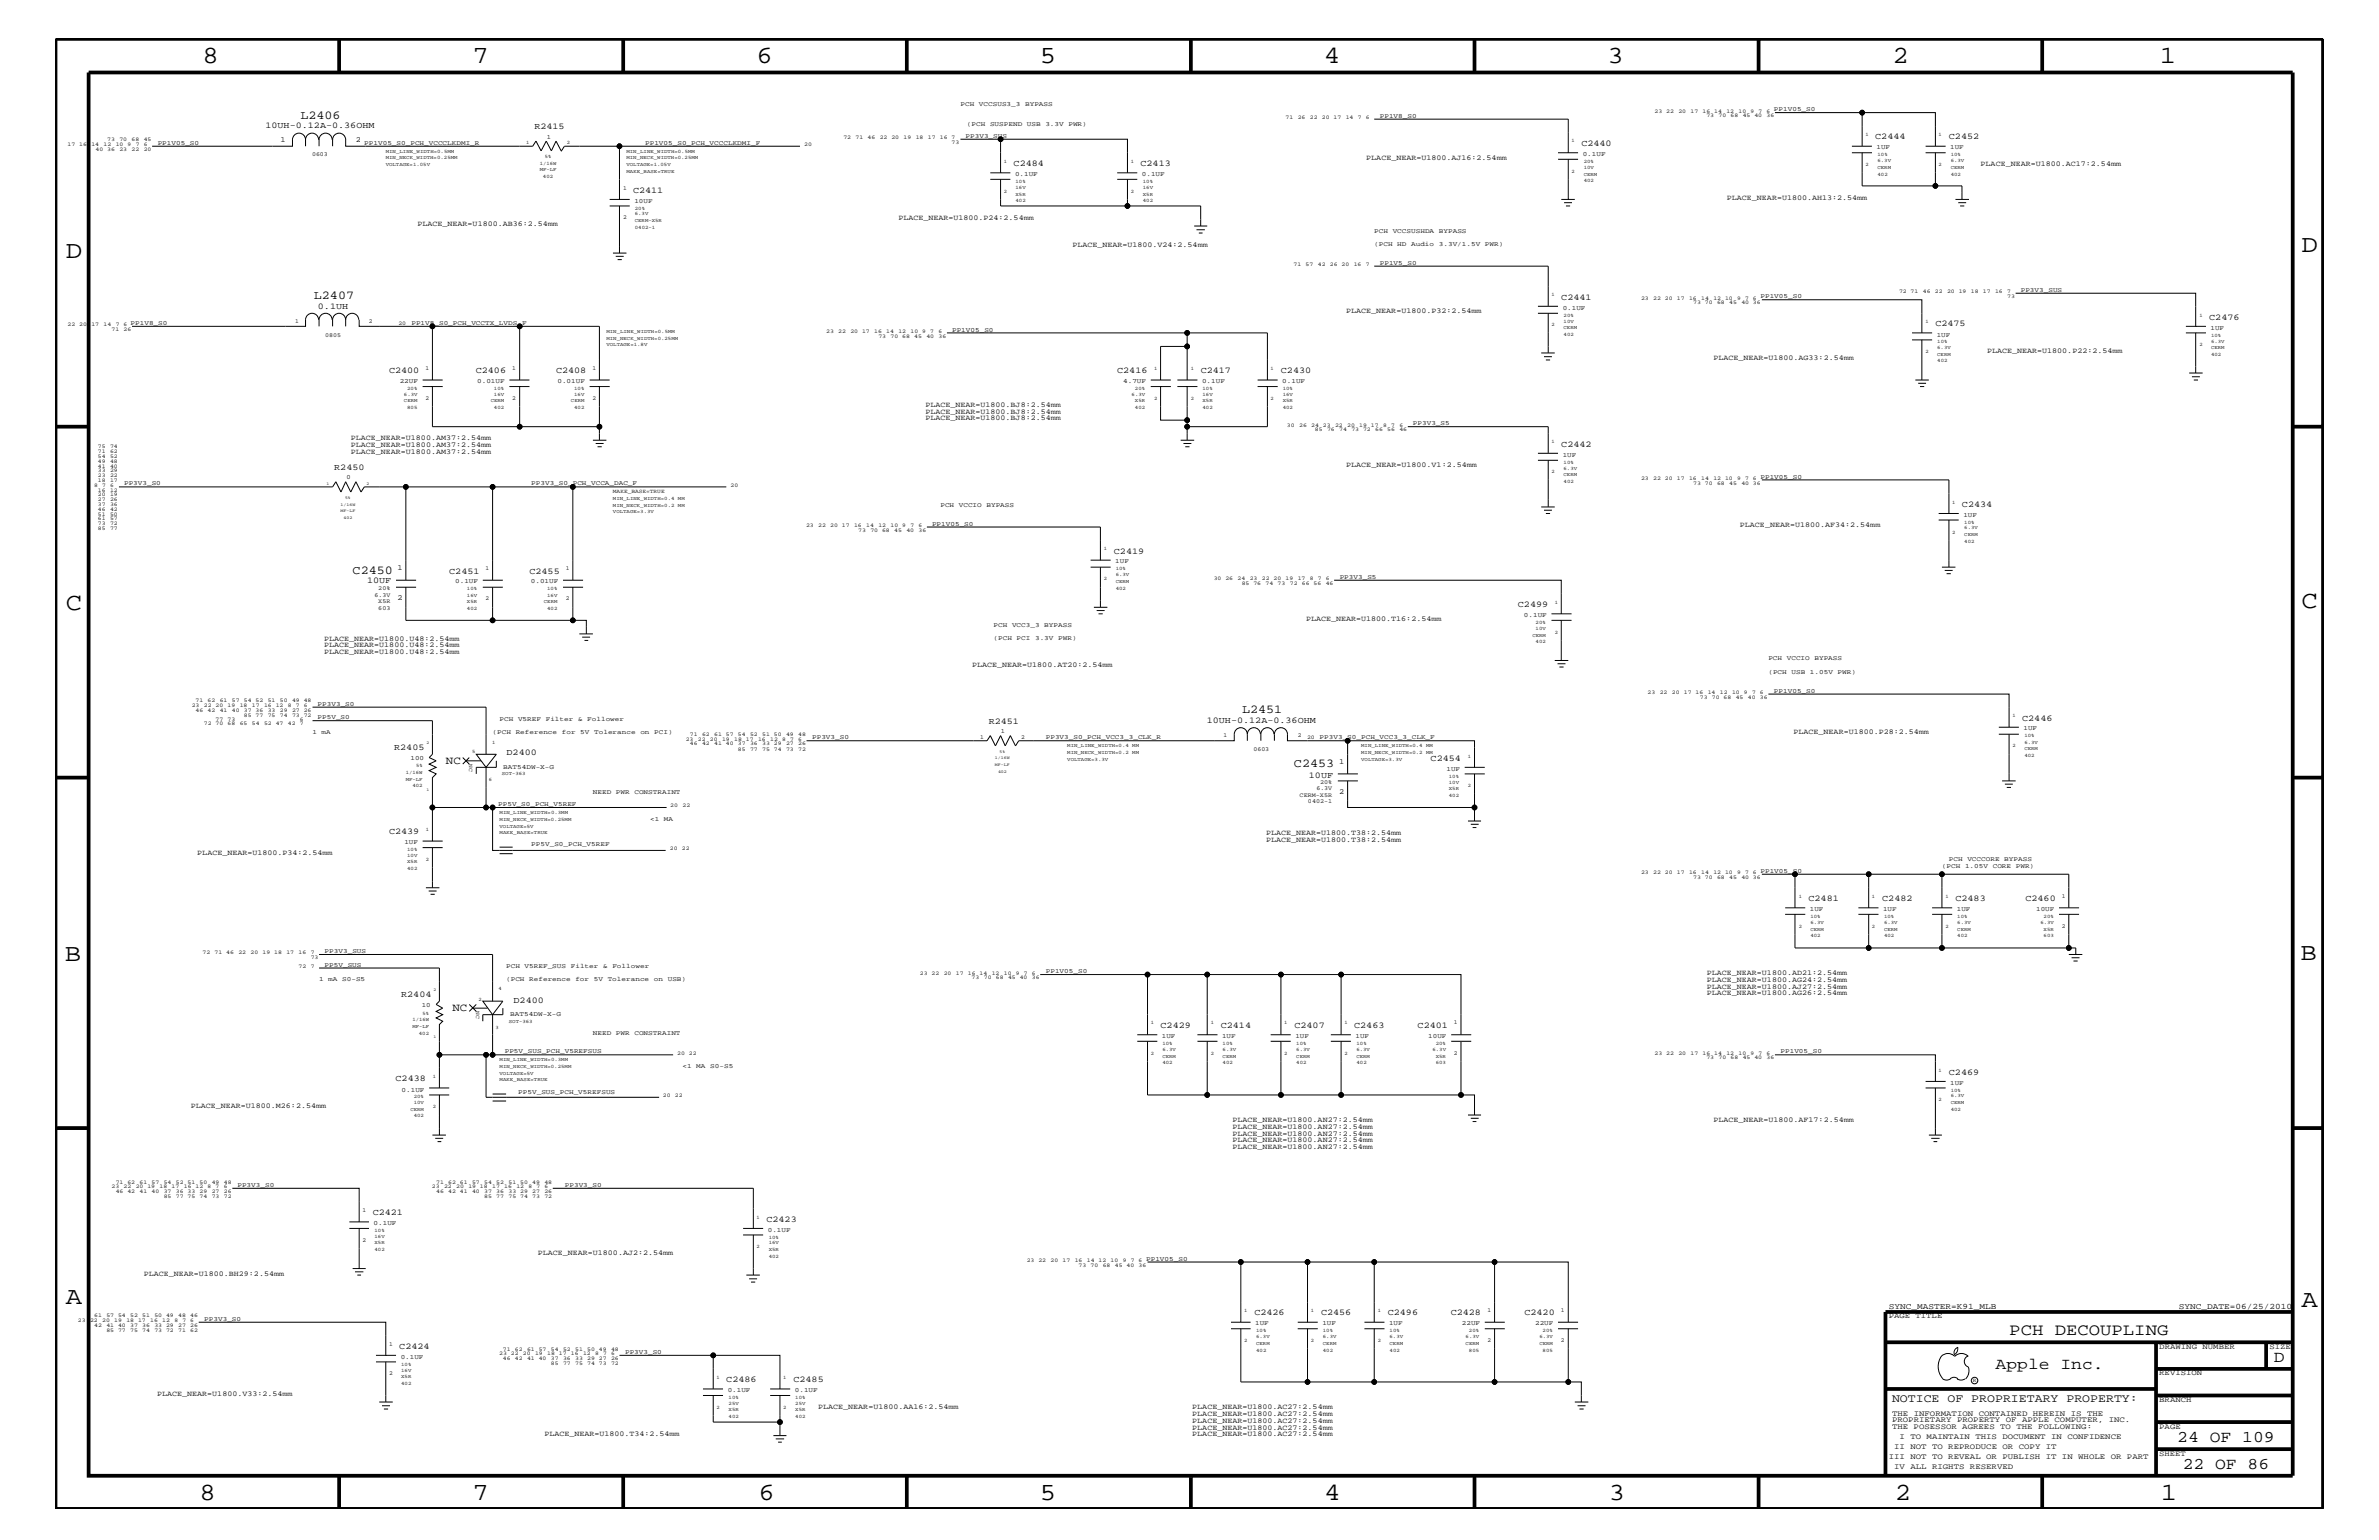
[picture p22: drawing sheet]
<svg xmlns="http://www.w3.org/2000/svg" width="432mm" height="279mm" viewBox="0 0 432 279" stroke-linecap="round" stroke-linejoin="round" font-family="sans-serif">
<defs><g id="words">
<g font-size="4.5">
<text x="36.7" y="11.5">8</text>
<text x="85.8" y="11.5">7</text>
<text x="137.3" y="11.5">6</text>
<text x="188.7" y="11.5">5</text>
<text x="240.3" y="11.5">4</text>
<text x="291.8" y="11.5">3</text>
<text x="343.5" y="11.5">2</text>
<text x="392" y="11.5">1</text>
<text x="11.9" y="46.8">D</text>
<text x="417.7" y="45.7">D</text>
<text x="11.9" y="110.6">C</text>
<text x="417.7" y="110.3">C</text>
<text x="11.8" y="174.3">B</text>
<text x="417.6" y="174.2">B</text>
<text x="11.9" y="236.7">A</text>
<text x="417.7" y="237.1">A</text>
<text x="36.2" y="272.1">8</text>
<text x="85.8" y="272.1">7</text>
<text x="137.7" y="272.1">6</text>
<text x="188.7" y="272.1">5</text>
<text x="240.4" y="272.1">4</text>
<text x="292" y="272.1">3</text>
<text x="343.9" y="272.1">2</text>
<text x="392.2" y="272.1">1</text>
</g>
<g font-size="3">
<text x="364.7" y="242.3">PCH DECOUPLING</text>
<text x="362.2" y="248.4">Apple Inc.</text>
<text x="412.7" y="247.1">D</text>
<text x="395.2" y="261.6">24 OF 109</text>
<text x="396.2" y="266.6">22 OF 86</text>
</g>
<g font-size="2.2">
<text x="54.5" y="21.5">L2406</text>
<text x="57" y="54.2">L2407</text>
<text x="64" y="104.1">C2450</text>
<text x="225.5" y="129.4">L2451</text>
<text x="234.9" y="139.2">C2453</text>
</g>
<text font-size="2.1" x="343.4" y="254.4">NOTICE OF PROPRIETARY PROPERTY:</text>
<g font-size="2">
<text x="80.9" y="138.6">NC</text>
<text x="82.1" y="183.5">NC</text>
</g>
<g font-size="1.6">
<text x="48.2" y="23.2">10UH-0.12A-0.36OHM</text>
<text x="97" y="23.5">R2415</text>
<text x="287" y="26.5">C2440</text>
<text x="340.4" y="25.3">C2444</text>
<text x="353.7" y="25.3">C2452</text>
<text x="114.9" y="35">C2411</text>
<text x="184" y="30.2">C2484</text>
<text x="207" y="30.2">C2413</text>
<text x="57.7" y="56">0.1UH</text>
<text x="283.4" y="54.4">C2441</text>
<text x="351.3" y="59.2">C2475</text>
<text x="401" y="58">C2476</text>
<text x="70.6" y="67.7">C2400</text>
<text x="86.4" y="67.7">C2406</text>
<text x="100.9" y="67.7">C2408</text>
<text x="202.8" y="67.7">C2416</text>
<text x="217.9" y="67.7">C2417</text>
<text x="232.5" y="67.7">C2430</text>
<text x="283.4" y="81.1">C2442</text>
<text x="60.7" y="85.3">R2450</text>
<text x="356.1" y="92">C2434</text>
<text x="202.2" y="100.4">C2419</text>
<text x="66.6" y="105.9">10UF</text>
<text x="81.5" y="104.1">C2451</text>
<text x="96.1" y="104.1">C2455</text>
<text x="275.5" y="110.2">C2499</text>
<text x="179.5" y="131.3">R2451</text>
<text x="219" y="131.1">10UH-0.12A-0.36OHM</text>
<text x="367" y="130.8">C2446</text>
<text x="71.5" y="136.1">R2405</text>
<text x="91.9" y="137">D2400</text>
<text x="237.6" y="141.1">10UF</text>
<text x="259.7" y="138">C2454</text>
<text x="70.6" y="151.3">C2439</text>
<text x="328.3" y="163.5">C2481</text>
<text x="341.6" y="163.5">C2482</text>
<text x="354.9" y="163.5">C2483</text>
<text x="367.6" y="163.5">C2460</text>
<text x="72.8" y="181">R2404</text>
<text x="93.2" y="181.9">D2400</text>
<text x="210.7" y="186.5">C2429</text>
<text x="221.6" y="186.5">C2414</text>
<text x="234.9" y="186.5">C2407</text>
<text x="245.8" y="186.5">C2463</text>
<text x="257.3" y="186.5">C2401</text>
<text x="71.8" y="196.2">C2438</text>
<text x="353.7" y="195">C2469</text>
<text x="67.6" y="220.4">C2421</text>
<text x="139.1" y="221.7">C2423</text>
<text x="227.7" y="238.6">C2426</text>
<text x="239.8" y="238.6">C2456</text>
<text x="251.9" y="238.6">C2496</text>
<text x="263.3" y="238.6">C2428</text>
<text x="276.7" y="238.6">C2420</text>
<text x="72.5" y="244.7">C2424</text>
<text x="131.8" y="250.7">C2486</text>
<text x="144" y="250.7">C2485</text>
</g>
<g font-size="1.5">
<text x="342.8" y="237.4">SYNC_MASTER=K91_MLB</text>
<text x="395.5" y="237.4">SYNC_DATE=06/25/2010</text>
</g>
<g font-size="1.4">
<text x="50.9" y="25.9">1</text>
<text x="64.6" y="25.9">2</text>
<text x="248" y="29">PLACE_NEAR=U1800.AJ16:2.54mm</text>
<text x="359.5" y="30.2">PLACE_NEAR=U1800.AC17:2.54mm</text>
<text x="75.8" y="41.1">PLACE_NEAR=U1800.AB36:2.54mm</text>
<text x="163.1" y="39.9">PLACE_NEAR=U1800.P24:2.54mm</text>
<text x="313.4" y="36.3">PLACE_NEAR=U1800.AH13:2.54mm</text>
<text x="194.6" y="44.7">PLACE_NEAR=U1800.V24:2.54mm</text>
<text x="244.3" y="56.8">PLACE_NEAR=U1800.P32:2.54mm</text>
<text x="311" y="65.4">PLACE_NEAR=U1800.AG33:2.54mm</text>
<text x="360.7" y="64.1">PLACE_NEAR=U1800.P22:2.54mm</text>
<text x="168" y="73.9">PLACE_NEAR=U1800.BJ8:2.54mm</text>
<text x="168" y="75">PLACE_NEAR=U1800.BJ8:2.54mm</text>
<text x="168" y="76.2">PLACE_NEAR=U1800.BJ8:2.54mm</text>
<text x="63.7" y="81.1">PLACE_NEAR=U1800.AM37:2.54mm</text>
<text x="63.7" y="79.9">PLACE_NEAR=U1800.AM37:2.54mm</text>
<text x="63.7" y="82.3">PLACE_NEAR=U1800.AM37:2.54mm</text>
<text x="244.3" y="84.8">PLACE_NEAR=U1800.V1:2.54mm</text>
<text x="315.8" y="95.7">PLACE_NEAR=U1800.AF34:2.54mm</text>
<text x="72.1" y="103.5">1</text>
<text x="72.1" y="108.9">2</text>
<text x="237.1" y="112.6">PLACE_NEAR=U1800.T16:2.54mm</text>
<text x="58.8" y="118.7">PLACE_NEAR=U1800.U48:2.54mm</text>
<text x="58.8" y="117.5">PLACE_NEAR=U1800.U48:2.54mm</text>
<text x="58.8" y="116.3">PLACE_NEAR=U1800.U48:2.54mm</text>
<text x="176.4" y="121.1">PLACE_NEAR=U1800.AT20:2.54mm</text>
<text x="325.5" y="133.2">PLACE_NEAR=U1800.P28:2.54mm</text>
<text x="243.1" y="138.6">1</text>
<text x="243.1" y="144">2</text>
<text x="35.8" y="155.1">PLACE_NEAR=U1800.P34:2.54mm</text>
<text x="229.8" y="152.7">PLACE_NEAR=U1800.T38:2.54mm</text>
<text x="229.8" y="151.4">PLACE_NEAR=U1800.T38:2.54mm</text>
<text x="309.8" y="178.1">PLACE_NEAR=U1800.AG24:2.54mm</text>
<text x="309.8" y="176.9">PLACE_NEAR=U1800.AD21:2.54mm</text>
<text x="309.8" y="179.4">PLACE_NEAR=U1800.AJ27:2.54mm</text>
<text x="309.8" y="180.5">PLACE_NEAR=U1800.AG26:2.54mm</text>
<text x="34.6" y="201.1">PLACE_NEAR=U1800.M26:2.54mm</text>
<text x="223.7" y="203.6">PLACE_NEAR=U1800.AN27:2.54mm</text>
<text x="311" y="203.6">PLACE_NEAR=U1800.AF17:2.54mm</text>
<text x="223.7" y="207.2">PLACE_NEAR=U1800.AN27:2.54mm</text>
<text x="223.7" y="204.8">PLACE_NEAR=U1800.AN27:2.54mm</text>
<text x="223.7" y="208.4">PLACE_NEAR=U1800.AN27:2.54mm</text>
<text x="223.7" y="206">PLACE_NEAR=U1800.AN27:2.54mm</text>
<text x="97.6" y="227.8">PLACE_NEAR=U1800.AJ2:2.54mm</text>
<text x="26.1" y="231.4">PLACE_NEAR=U1800.BH29:2.54mm</text>
<text x="342.8" y="239.2">PAGE TITLE</text>
<text x="391.9" y="244.7">DRAWING NUMBER</text>
<text x="411.9" y="244.7">SIZE</text>
<text x="391.9" y="249.5">REVISION</text>
<text x="28.5" y="253.3">PLACE_NEAR=U1800.V33:2.54mm</text>
<text x="148.5" y="255.7">PLACE_NEAR=U1800.AA16:2.54mm</text>
<text x="216.4" y="256.9">PLACE_NEAR=U1800.AC27:2.54mm</text>
<text x="216.4" y="255.7">PLACE_NEAR=U1800.AC27:2.54mm</text>
<text x="343.4" y="256.8">THE INFORMATION CONTAINED HEREIN IS THE</text>
<text x="391.9" y="254.4">BRANCH</text>
<text x="98.8" y="260.5">PLACE_NEAR=U1800.T34:2.54mm</text>
<text x="216.4" y="260.5">PLACE_NEAR=U1800.AC27:2.54mm</text>
<text x="216.4" y="258.1">PLACE_NEAR=U1800.AC27:2.54mm</text>
<text x="216.4" y="259.4">PLACE_NEAR=U1800.AC27:2.54mm</text>
<text x="343.4" y="259.3">THE POSESSOR AGREES TO THE FOLLOWING:</text>
<text x="343.4" y="258">PROPRIETARY PROPERTY OF APPLE COMPUTER, INC.</text>
<text x="343.8" y="262.9">II NOT TO REPRODUCE OR COPY IT</text>
<text x="344.8" y="261.1">I TO MAINTAIN THIS DOCUMENT IN CONFIDENCE</text>
<text x="391.9" y="259.3">PAGE</text>
<text x="342.8" y="264.7">III NOT TO REVEAL OR PUBLISH IT IN WHOLE OR PART</text>
<text x="343.8" y="266.6">IV ALL RIGHTS RESERVED</text>
<text x="391.9" y="264.1">SHEET</text>
</g>
<g font-size="1.2">
<text x="174.3" y="19.2">PCH</text>
<text x="175.5" y="22.9">(PCH</text>
<text x="177.7" y="19.2">VCCSUS3_3</text>
<text x="179.7" y="22.9">SUSPEND</text>
<text x="186.1" y="19.2">BYPASS</text>
<text x="186.4" y="22.9">USB</text>
<text x="189.7" y="22.9">3.3V PWR)</text>
<text x="250.4" y="21.4">PP1V8_S0</text>
<text x="322" y="20.2">PP1V05_S0</text>
<text x="28.6" y="26.3">PP1V05_S0</text>
<text x="66.1" y="26.3">PP1V05_S0_PCH_VCCCLKDMI_R</text>
<text x="99.3" y="25.2">1</text>
<text x="117.1" y="26.3">PP1V05_S0_PCH_VCCCLKDMI_F</text>
<text x="175.3" y="25">PP3V3_SUS</text>
<text x="287.3" y="28.3">0.1UF</text>
<text x="340.6" y="27.1">1UF</text>
<text x="354" y="27.1">1UF</text>
<text x="184.2" y="31.9">0.1UF</text>
<text x="207.3" y="31.9">0.1UF</text>
<text x="115.1" y="36.8">10UF</text>
<text x="249.4" y="44.6">(PCH</text>
<text x="249.4" y="42.3">PCH</text>
<text x="252.8" y="42.3">VCCSUSHDA</text>
<text x="253.6" y="44.6">HD</text>
<text x="256.1" y="44.6">Audio</text>
<text x="261.2" y="44.6">3.3V/1.5V PWR)</text>
<text x="261.2" y="42.3">BYPASS</text>
<text x="250.4" y="48">PP1V5_S0</text>
<text x="366.8" y="52.9">PP3V3_SUS</text>
<text x="23.7" y="59">PP1V8_S0</text>
<text x="74.7" y="59">PP1V8_S0_PCH_VCCTX_LVDS_F</text>
<text x="283.6" y="56.2">0.1UF</text>
<text x="319.5" y="54.1">PP1V05_S0</text>
<text x="401.2" y="59.8">1UF</text>
<text x="172.8" y="60.2">PP1V05_S0</text>
<text x="351.5" y="61.1">1UF</text>
<text x="72.6" y="69.5">22UF</text>
<text x="86.6" y="69.5">0.01UF</text>
<text x="101.2" y="69.5">0.01UF</text>
<text x="203.9" y="69.5">4.7UF</text>
<text x="218.2" y="69.5">0.1UF</text>
<text x="232.7" y="69.5">0.1UF</text>
<text x="256.5" y="77.2">PP3V3_S5</text>
<text x="283.6" y="82.8">1UF</text>
<text x="22.5" y="88.1">PP3V3_S0</text>
<text x="62.9" y="87">0</text>
<text x="96.4" y="88.1">PP3V3_S0_PCH_VCCA_DAC_F</text>
<text x="319.5" y="86.9">PP1V05_S0</text>
<text x="169.2" y="95.4">PP1V05_S0</text>
<text x="170.7" y="92">PCH</text>
<text x="174" y="92">VCCIO</text>
<text x="179" y="92">BYPASS</text>
<text x="356.4" y="93.8">1UF</text>
<text x="82.6" y="105.9">0.1UF</text>
<text x="96.4" y="105.9">0.01UF</text>
<text x="202.4" y="102.2">1UF</text>
<text x="243.2" y="105">PP3V3_S5</text>
<text x="180.3" y="113.7">PCH</text>
<text x="183.7" y="113.7">VCC3_3</text>
<text x="189.5" y="113.7">BYPASS</text>
<text x="276.6" y="112">0.1UF</text>
<text x="180.3" y="116.2">(PCH</text>
<text x="184.5" y="116.2">PCI</text>
<text x="187.9" y="116.2">3.3V PWR)</text>
<text x="321" y="119.8">PCH</text>
<text x="324.3" y="119.8">VCCIO</text>
<text x="329.3" y="119.8">BYPASS</text>
<text x="321" y="122.3">(PCH</text>
<text x="322" y="125.7">PP1V05_S0</text>
<text x="325.2" y="122.3">USB</text>
<text x="328.5" y="122.3">1.05V PWR)</text>
<text x="57.7" y="128">PP3V3_S0</text>
<text x="57.7" y="130.5">PP5V_S0</text>
<text x="90.7" y="130.8">PCH</text>
<text x="94" y="130.8">V5REF</text>
<text x="99.1" y="130.8">Filter</text>
<text x="104.9" y="130.8">&amp;</text>
<text x="106.6" y="130.8">Follower</text>
<text x="56.7" y="133.2">1 mA</text>
<text x="74.5" y="137.9">100</text>
<text x="89.4" y="133.2">(PCH</text>
<text x="93.6" y="133.2">Reference</text>
<text x="102" y="133.2">for</text>
<text x="105.3" y="133.2">5V Tolerance</text>
<text x="116.2" y="133.2">on</text>
<text x="118.7" y="133.2">PCI)</text>
<text x="147.4" y="134.1">PP3V3_S0</text>
<text x="181.7" y="133">1</text>
<text x="189.8" y="134.1">PP3V3_S0_PCH_VCC3_3_CLK_R</text>
<text x="239.5" y="134.1">PP3V3_S0_PCH_VCC3_3_CLK_F</text>
<text x="367.3" y="132.5">1UF</text>
<text x="91.4" y="139.5">BAT54DW-X-G</text>
<text x="262.6" y="139.8">1UF</text>
<text x="90.4" y="146.2">PP5V_S0_PCH_V5REF</text>
<text x="107.6" y="144">NEED</text>
<text x="111.8" y="144">PWR</text>
<text x="115.2" y="144">CONSTRAINT</text>
<text x="118" y="149">&lt;1</text>
<text x="120.5" y="149">MA</text>
<text x="73.4" y="153.2">1UF</text>
<text x="96.4" y="153.5">PP5V_S0_PCH_V5REF</text>
<text x="319.5" y="158.4">PP1V05_S0</text>
<text x="352.5" y="157.4">(PCH</text>
<text x="353.7" y="156.2">PCH</text>
<text x="356.7" y="157.4">1.05V CORE</text>
<text x="357.1" y="156.2">VCCCORE</text>
<text x="363.8" y="156.2">BYPASS</text>
<text x="365.9" y="157.4">PWR)</text>
<text x="328.5" y="165.3">1UF</text>
<text x="341.8" y="165.3">1UF</text>
<text x="355.2" y="165.3">1UF</text>
<text x="369.6" y="165.3">10UF</text>
<text x="58.9" y="172.9">PP3V3_SUS</text>
<text x="57.9" y="178">1</text>
<text x="58.9" y="175.4">PP5V_SUS</text>
<text x="59.6" y="178">mA</text>
<text x="62.1" y="178">S0-S5</text>
<text x="91.9" y="178">(PCH</text>
<text x="91.9" y="175.6">PCH</text>
<text x="95.2" y="175.6">V5REF_SUS</text>
<text x="96.1" y="178">Reference</text>
<text x="103.6" y="175.6">Filter</text>
<text x="104.4" y="178">for</text>
<text x="107.8" y="178">5V Tolerance</text>
<text x="109.5" y="175.6">&amp;</text>
<text x="111.1" y="175.6">Follower</text>
<text x="118.7" y="178">on</text>
<text x="121.2" y="178">USB)</text>
<text x="189.8" y="176.6">PP1V05_S0</text>
<text x="76.5" y="182.7">10</text>
<text x="92.6" y="184.3">BAT54DW-X-G</text>
<text x="91.6" y="191.1">PP5V_SUS_PCH_V5REFSUS</text>
<text x="107.6" y="187.7">NEED</text>
<text x="111.8" y="187.7">PWR</text>
<text x="115.2" y="187.7">CONSTRAINT</text>
<text x="210.9" y="188.3">1UF</text>
<text x="221.8" y="188.3">1UF</text>
<text x="235.1" y="188.3">1UF</text>
<text x="246" y="188.3">1UF</text>
<text x="259.2" y="188.3">10UF</text>
<text x="323.2" y="191.1">PP1V05_S0</text>
<text x="123.9" y="193.7">&lt;1</text>
<text x="126.4" y="193.7">MA</text>
<text x="128.9" y="193.7">S0-S5</text>
<text x="354" y="196.8">1UF</text>
<text x="72.9" y="198.1">0.1UF</text>
<text x="94.1" y="198.4">PP5V_SUS_PCH_V5REFSUS</text>
<text x="43.1" y="215.3">PP3V3_S0</text>
<text x="102.5" y="215.3">PP3V3_S0</text>
<text x="67.8" y="222.3">0.1UF</text>
<text x="139.4" y="223.5">0.1UF</text>
<text x="208" y="228.7">PP1V05_S0</text>
<text x="37.1" y="239.6">PP3V3_S0</text>
<text x="113.5" y="245.6">PP3V3_S0</text>
<text x="227.8" y="240.5">1UF</text>
<text x="240" y="240.5">1UF</text>
<text x="252.1" y="240.5">1UF</text>
<text x="265.3" y="240.5">22UF</text>
<text x="278.6" y="240.5">22UF</text>
<text x="72.7" y="246.5">0.1UF</text>
<text x="132.1" y="252.6">0.1UF</text>
<text x="144.3" y="252.6">0.1UF</text>
</g>
<g font-size="1.1">
<text x="56.6" y="28.4">0603</text>
<text x="113.1" y="34.4">1</text>
<text x="113.1" y="39.8">2</text>
<text x="53.6" y="58.6">1</text>
<text x="67" y="58.6">2</text>
<text x="59" y="61.2">0805</text>
<text x="77.2" y="67.1">1</text>
<text x="93" y="67.1">1</text>
<text x="107.5" y="67.1">1</text>
<text x="77.2" y="72.6">2</text>
<text x="93" y="72.6">2</text>
<text x="107.5" y="72.6">2</text>
<text x="68.7" y="107.1">20%</text>
<text x="88.1" y="103.5">1</text>
<text x="102.7" y="103.5">1</text>
<text x="68" y="108.2">6.3V</text>
<text x="68.7" y="109.4">X5R</text>
<text x="68.7" y="110.6">603</text>
<text x="88.1" y="108.9">2</text>
<text x="102.7" y="108.9">2</text>
<text x="177.9" y="134.1">1</text>
<text x="185.3" y="134.1">2</text>
<text x="222.1" y="133.8">1</text>
<text x="227.5" y="136.3">0603</text>
<text x="235.5" y="133.8">2</text>
<text x="238.9" y="143.4">6.3V</text>
<text x="239.6" y="142.3">20%</text>
<text x="235.9" y="144.6">CERM-X5R</text>
<text x="237.4" y="145.7">0402-1</text>
<text x="374.2" y="162.8">1</text>
<text x="374.2" y="168.3">2</text>
<text x="263.9" y="185.9">1</text>
<text x="263.9" y="191.4">2</text>
<text x="65.8" y="219.8">1</text>
<text x="65.8" y="225.3">2</text>
<text x="270" y="238">1</text>
<text x="283.3" y="238">1</text>
<text x="70.6" y="244.1">1</text>
<text x="270" y="243.5">2</text>
<text x="283.3" y="243.5">2</text>
<text x="70.6" y="249.5">2</text>
</g>
<g font-size="1">
<text x="233.3" y="21.6">71</text>
<text x="235.5" y="21.6">26</text>
<text x="237.7" y="21.6">22</text>
<text x="239.9" y="21.6">20 17</text>
<text x="244.3" y="21.6">14</text>
<text x="246.5" y="21.6">7</text>
<text x="247.9" y="21.6">6</text>
<text x="300.3" y="20.4">23 22</text>
<text x="304.6" y="20.4">20</text>
<text x="306.8" y="20.4">17</text>
<text x="309" y="20.4">16 14</text>
<text x="309.7" y="21.3">73</text>
<text x="311.9" y="21.3">70</text>
<text x="313.4" y="20.4">12</text>
<text x="314.1" y="21.3">68</text>
<text x="315.6" y="20.4">10</text>
<text x="316.3" y="21.3">45 40</text>
<text x="317.8" y="20.4">9</text>
<text x="319.2" y="20.4">7</text>
<text x="320.6" y="21.3">36</text>
<text x="320.6" y="20.4">6</text>
<text x="12.3" y="26.5">17 16</text>
<text x="16.6" y="26.5">14</text>
<text x="17.4" y="27.4">40 36</text>
<text x="18.8" y="26.5">12</text>
<text x="19.5" y="25.6">73</text>
<text x="21" y="26.5">10 9</text>
<text x="21.7" y="25.6">70</text>
<text x="21.7" y="27.4">23</text>
<text x="23.9" y="25.6">68</text>
<text x="23.9" y="27.4">22</text>
<text x="24.6" y="26.5">7</text>
<text x="26.1" y="25.6">45</text>
<text x="26.1" y="27.4">20</text>
<text x="26.1" y="26.5">6</text>
<text x="146" y="26.5">20</text>
<text x="153.1" y="25.3">72</text>
<text x="155.3" y="25.3">71</text>
<text x="157.5" y="25.3">46</text>
<text x="159.7" y="25.3">22 20</text>
<text x="164" y="25.3">19</text>
<text x="166.2" y="25.3">18</text>
<text x="168.4" y="25.3">17</text>
<text x="170.6" y="25.3">16 7</text>
<text x="172.7" y="26.2">73</text>
<text x="234.8" y="48.3">71</text>
<text x="237" y="48.3">57</text>
<text x="239.2" y="48.3">42</text>
<text x="241.4" y="48.3">26 20</text>
<text x="245.7" y="48.3">16</text>
<text x="247.9" y="48.3">7</text>
<text x="344.7" y="53.2">72 71</text>
<text x="349" y="53.2">46</text>
<text x="351.2" y="53.2">22</text>
<text x="353.4" y="53.2">20 19</text>
<text x="357.7" y="53.2">18</text>
<text x="359.9" y="53.2">17</text>
<text x="362.1" y="53.2">16</text>
<text x="364.3" y="53.2">7</text>
<text x="12.3" y="59.2">22 20</text>
<text x="16.6" y="59.2">17</text>
<text x="18.8" y="59.2">14</text>
<text x="21" y="59.2">7</text>
<text x="22.4" y="59.2">6</text>
<text x="72.3" y="59">20</text>
<text x="297.9" y="54.4">23</text>
<text x="300.1" y="54.4">22 20</text>
<text x="304.4" y="54.4">17</text>
<text x="306.6" y="54.4">16</text>
<text x="307.3" y="55.2">73 70</text>
<text x="308.8" y="54.4">14</text>
<text x="311" y="54.4">12 10</text>
<text x="311.7" y="55.2">68</text>
<text x="313.9" y="55.2">45</text>
<text x="315.3" y="54.4">9</text>
<text x="316.1" y="55.2">40 36</text>
<text x="316.7" y="54.4">7</text>
<text x="318.2" y="54.4">6</text>
<text x="364.3" y="54">73</text>
<text x="20.2" y="60.1">71</text>
<text x="22.4" y="60.1">26</text>
<text x="149.9" y="60.4">23</text>
<text x="152.1" y="60.4">22</text>
<text x="154.3" y="60.4">20 17</text>
<text x="158.7" y="60.4">16</text>
<text x="159.4" y="61.3">73</text>
<text x="160.9" y="60.4">14</text>
<text x="161.6" y="61.3">70 68</text>
<text x="163.1" y="60.4">12</text>
<text x="165.3" y="60.4">10 9</text>
<text x="165.9" y="61.3">45</text>
<text x="168.1" y="61.3">40</text>
<text x="168.8" y="60.4">7</text>
<text x="170.3" y="60.4">6</text>
<text x="170.3" y="61.3">36</text>
<text x="233.6" y="77.4">30</text>
<text x="235.8" y="77.4">26</text>
<text x="238" y="77.4">24 23</text>
<text x="242.3" y="77.4">22</text>
<text x="244.5" y="77.4">20</text>
<text x="246.7" y="77.4">19 17</text>
<text x="251" y="77.4">8</text>
<text x="252.5" y="77.4">7</text>
<text x="254" y="77.4">6</text>
<text x="17.8" y="83.9">49</text>
<text x="17.8" y="83.1">54</text>
<text x="17.8" y="82.2">71</text>
<text x="17.8" y="81.3">75</text>
<text x="20" y="83.9">48</text>
<text x="20" y="83.1">52</text>
<text x="20" y="82.2">62</text>
<text x="20" y="81.3">74</text>
<text x="238.7" y="78.3">85</text>
<text x="240.9" y="78.3">76</text>
<text x="243.1" y="78.3">74</text>
<text x="245.3" y="78.3">73 72</text>
<text x="249.6" y="78.3">66</text>
<text x="251.8" y="78.3">56</text>
<text x="254" y="78.3">46</text>
<text x="17.1" y="88.3">8</text>
<text x="17.8" y="89.2">16</text>
<text x="17.8" y="87.5">18</text>
<text x="17.8" y="86.6">23</text>
<text x="17.8" y="85.7">33</text>
<text x="17.8" y="84.9">41</text>
<text x="18.5" y="88.3">7</text>
<text x="20" y="88.3">6</text>
<text x="20" y="89.2">12</text>
<text x="20" y="87.5">17</text>
<text x="20" y="86.6">22</text>
<text x="20" y="85.7">29</text>
<text x="20" y="84.9">40</text>
<text x="111.3" y="89.5">MAKE_BASE=TRUE</text>
<text x="132.6" y="88.3">20</text>
<text x="297.9" y="87.1">23</text>
<text x="300.1" y="87.1">22 20</text>
<text x="304.4" y="87.1">17</text>
<text x="306.6" y="87.1">16</text>
<text x="307.3" y="88">73 70</text>
<text x="308.8" y="87.1">14</text>
<text x="311" y="87.1">12 10</text>
<text x="311.7" y="88">68</text>
<text x="313.9" y="88">45</text>
<text x="315.3" y="87.1">9</text>
<text x="316.1" y="88">40 36</text>
<text x="316.7" y="87.1">7</text>
<text x="318.2" y="87.1">6</text>
<text x="17.8" y="90">20</text>
<text x="17.8" y="91">27</text>
<text x="17.8" y="91.8">37</text>
<text x="17.8" y="92.7">46</text>
<text x="17.8" y="93.6">51</text>
<text x="17.8" y="94.4">61</text>
<text x="17.8" y="95.3">73</text>
<text x="20" y="90">19</text>
<text x="20" y="91">26</text>
<text x="20" y="91.8">36</text>
<text x="20" y="92.7">42</text>
<text x="20" y="93.6">50</text>
<text x="20" y="94.4">57</text>
<text x="20" y="95.3">72</text>
<text x="146.3" y="95.6">23</text>
<text x="148.5" y="95.6">22</text>
<text x="150.7" y="95.6">20 17</text>
<text x="155" y="95.6">16</text>
<text x="157.2" y="95.6">14</text>
<text x="159.4" y="95.6">12</text>
<text x="161.6" y="95.6">10 9</text>
<text x="165.3" y="95.6">7</text>
<text x="166.7" y="95.6">6</text>
<text x="17.8" y="96.2">85</text>
<text x="20" y="96.2">77</text>
<text x="155.8" y="96.5">73</text>
<text x="158" y="96.5">70 68</text>
<text x="162.3" y="96.5">45</text>
<text x="164.5" y="96.5">40</text>
<text x="166.7" y="96.5">36</text>
<text x="220.3" y="105.3">30 26</text>
<text x="224.6" y="105.3">24</text>
<text x="225.4" y="106.2">85 76</text>
<text x="226.8" y="105.3">23</text>
<text x="229" y="105.3">22 20</text>
<text x="229.7" y="106.2">74</text>
<text x="231.9" y="106.2">73</text>
<text x="233.3" y="105.3">19</text>
<text x="234.1" y="106.2">72</text>
<text x="235.5" y="105.3">17</text>
<text x="236.3" y="106.2">66 56</text>
<text x="237.7" y="105.3">8</text>
<text x="239.2" y="105.3">7</text>
<text x="240.6" y="106.2">46</text>
<text x="240.6" y="105.3">6</text>
<text x="299" y="125.9">23</text>
<text x="301.2" y="125.9">22</text>
<text x="303.4" y="125.9">20</text>
<text x="305.6" y="125.9">17 16</text>
<text x="310" y="125.9">14</text>
<text x="312.2" y="125.9">12</text>
<text x="314.4" y="125.9">10 9</text>
<text x="318" y="125.9">7</text>
<text x="319.4" y="125.9">6</text>
<text x="34.8" y="128.3">23</text>
<text x="35.5" y="129.2">46</text>
<text x="35.5" y="127.5">71</text>
<text x="37" y="128.3">22 20</text>
<text x="37" y="131.6">72 70</text>
<text x="37.7" y="129.2">42</text>
<text x="37.7" y="127.5">62</text>
<text x="39.1" y="130.8">77</text>
<text x="39.9" y="129.2">41</text>
<text x="39.9" y="127.5">61</text>
<text x="41.3" y="128.3">19</text>
<text x="41.3" y="130.8">73</text>
<text x="41.3" y="131.6">68</text>
<text x="42.1" y="129.2">40</text>
<text x="42.1" y="127.5">57</text>
<text x="43.5" y="128.3">18</text>
<text x="43.5" y="131.6">65</text>
<text x="44.3" y="129.2">37 36</text>
<text x="44.3" y="127.5">54 52</text>
<text x="44.3" y="130.1">85 77</text>
<text x="45.7" y="128.3">17</text>
<text x="45.7" y="131.6">54</text>
<text x="47.9" y="128.3">16 12</text>
<text x="47.9" y="131.6">52 47</text>
<text x="48.6" y="129.2">33</text>
<text x="48.6" y="127.5">51</text>
<text x="48.6" y="130.1">75</text>
<text x="50.8" y="129.2">29</text>
<text x="50.8" y="127.5">50</text>
<text x="50.8" y="130.1">74</text>
<text x="52.2" y="128.3">8</text>
<text x="52.2" y="131.6">42</text>
<text x="53" y="129.2">27 26</text>
<text x="53" y="127.5">49 48</text>
<text x="53" y="130.1">73 72</text>
<text x="53.7" y="128.3">7</text>
<text x="54.4" y="130.8">6</text>
<text x="54.4" y="131.6">7</text>
<text x="55.1" y="128.3">6</text>
<text x="308.5" y="126.8">73</text>
<text x="310.7" y="126.8">70 68</text>
<text x="315" y="126.8">45</text>
<text x="317.2" y="126.8">40</text>
<text x="319.4" y="126.8">36</text>
<text x="124.5" y="134.4">23</text>
<text x="125.2" y="135.2">46</text>
<text x="125.2" y="133.5">71</text>
<text x="126.7" y="134.4">22</text>
<text x="127.4" y="135.2">42</text>
<text x="127.4" y="133.5">62</text>
<text x="128.9" y="134.4">20</text>
<text x="129.6" y="135.2">41 40</text>
<text x="129.6" y="133.5">61 57</text>
<text x="131.1" y="134.4">19</text>
<text x="133.3" y="134.4">18 17</text>
<text x="133.9" y="135.2">37</text>
<text x="133.9" y="133.5">54</text>
<text x="133.9" y="136.2">85</text>
<text x="136.1" y="135.2">36</text>
<text x="136.1" y="133.5">52</text>
<text x="136.1" y="136.2">77</text>
<text x="137.6" y="134.4">16</text>
<text x="138.3" y="135.2">33 29</text>
<text x="138.3" y="133.5">51 50</text>
<text x="138.3" y="136.2">75 74</text>
<text x="139.8" y="134.4">12</text>
<text x="142" y="134.4">8</text>
<text x="142.7" y="135.2">27</text>
<text x="142.7" y="133.5">49</text>
<text x="142.7" y="136.2">73</text>
<text x="143.4" y="134.4">7</text>
<text x="144.9" y="135.2">26</text>
<text x="144.9" y="133.5">48</text>
<text x="144.9" y="136.2">72</text>
<text x="144.9" y="134.4">6</text>
<text x="237.2" y="134.1">20</text>
<text x="85.2" y="138.6" transform="rotate(90 85.2 138.6)">NC</text>
<text x="121.7" y="146.5">20</text>
<text x="123.9" y="146.5">22</text>
<text x="121.6" y="154.3">20</text>
<text x="123.8" y="154.3">22</text>
<text x="297.9" y="158.6">23</text>
<text x="300.1" y="158.6">22 20</text>
<text x="304.4" y="158.6">17</text>
<text x="306.6" y="158.6">16</text>
<text x="307.3" y="159.5">73 70</text>
<text x="308.8" y="158.6">14</text>
<text x="311" y="158.6">12 10</text>
<text x="311.7" y="159.5">68</text>
<text x="313.9" y="159.5">45</text>
<text x="315.3" y="158.6">9</text>
<text x="316.1" y="159.5">40 36</text>
<text x="316.7" y="158.6">7</text>
<text x="318.2" y="158.6">6</text>
<text x="36.7" y="173.2">72</text>
<text x="38.9" y="173.2">71 46</text>
<text x="43.3" y="173.2">22</text>
<text x="45.5" y="173.2">20</text>
<text x="47.7" y="173.2">19 18</text>
<text x="52" y="173.2">17</text>
<text x="54.2" y="173.2">16</text>
<text x="56.4" y="173.2">7</text>
<text x="54.2" y="175.6">72</text>
<text x="56.4" y="175.6">7</text>
<text x="56.4" y="174">73</text>
<text x="167" y="176.8">23 22</text>
<text x="171.3" y="176.8">20</text>
<text x="173.5" y="176.8">17</text>
<text x="175.7" y="176.8">16 14</text>
<text x="176.4" y="177.7">73</text>
<text x="178.6" y="177.7">70</text>
<text x="180" y="176.8">12</text>
<text x="180.8" y="177.7">68</text>
<text x="182.2" y="176.8">10</text>
<text x="183" y="177.7">45 40</text>
<text x="184.4" y="176.8">9</text>
<text x="185.8" y="176.8">7</text>
<text x="187.3" y="177.7">36</text>
<text x="187.3" y="176.8">6</text>
<text x="86.4" y="183.5" transform="rotate(90 86.4 183.5)">NC</text>
<text x="122.9" y="191.4">20 22</text>
<text x="300.3" y="191.4">23 22</text>
<text x="304.6" y="191.4">20</text>
<text x="306.8" y="191.4">17</text>
<text x="309" y="191.4">16 14</text>
<text x="313.4" y="191.4">12</text>
<text x="315.6" y="191.4">10</text>
<text x="317.8" y="191.4">9</text>
<text x="319.2" y="191.4">7</text>
<text x="320.6" y="191.4">6</text>
<text x="309.7" y="192.2">73</text>
<text x="311.9" y="192.2">70</text>
<text x="314.1" y="192.2">68</text>
<text x="316.3" y="192.2">45 40</text>
<text x="320.6" y="192.2">36</text>
<text x="120.3" y="199.1">20</text>
<text x="122.5" y="199.1">22</text>
<text x="20.2" y="215.6">23</text>
<text x="21" y="214.7">71 62</text>
<text x="22.4" y="215.6">22</text>
<text x="24.6" y="215.6">20 19</text>
<text x="25.3" y="214.7">61</text>
<text x="27.5" y="214.7">57</text>
<text x="29" y="215.6">18</text>
<text x="29.7" y="214.7">54</text>
<text x="31.2" y="215.6">17</text>
<text x="31.9" y="214.7">52 51</text>
<text x="33.4" y="215.6">16 12</text>
<text x="36.2" y="214.7">50</text>
<text x="37.7" y="215.6">8</text>
<text x="38.4" y="214.7">49</text>
<text x="39.1" y="215.6">7</text>
<text x="40.6" y="214.7">48</text>
<text x="40.6" y="215.6">6</text>
<text x="78.4" y="215.6">23</text>
<text x="79.2" y="214.7">71</text>
<text x="80.6" y="215.6">22</text>
<text x="81.4" y="214.7">62 61</text>
<text x="82.8" y="215.6">20</text>
<text x="85" y="215.6">19 18</text>
<text x="85.7" y="214.7">57</text>
<text x="87.9" y="214.7">54</text>
<text x="89.3" y="215.6">17</text>
<text x="90.1" y="214.7">52</text>
<text x="91.5" y="215.6">16</text>
<text x="92.3" y="214.7">51 50</text>
<text x="93.7" y="215.6">12</text>
<text x="95.9" y="215.6">8</text>
<text x="96.6" y="214.7">49</text>
<text x="97.4" y="215.6">7</text>
<text x="98.8" y="215.6">6</text>
<text x="98.8" y="214.7">48</text>
<text x="21" y="216.5">46 42</text>
<text x="25.3" y="216.5">41</text>
<text x="27.5" y="216.5">40</text>
<text x="29.7" y="217.4">85</text>
<text x="29.7" y="216.5">37</text>
<text x="31.9" y="217.4">77 75</text>
<text x="31.9" y="216.5">36 33</text>
<text x="36.2" y="217.4">74</text>
<text x="36.2" y="216.5">29</text>
<text x="38.4" y="217.4">73</text>
<text x="38.4" y="216.5">27</text>
<text x="40.6" y="217.4">72</text>
<text x="40.6" y="216.5">26</text>
<text x="79.2" y="216.5">46</text>
<text x="81.4" y="216.5">42 41</text>
<text x="85.7" y="216.5">40</text>
<text x="87.9" y="216.5">37</text>
<text x="87.9" y="217.4">85</text>
<text x="90.1" y="216.5">36</text>
<text x="90.1" y="217.4">77</text>
<text x="92.3" y="216.5">33 29</text>
<text x="92.3" y="217.4">75 74</text>
<text x="96.6" y="216.5">27</text>
<text x="96.6" y="217.4">73</text>
<text x="98.8" y="216.5">26</text>
<text x="98.8" y="217.4">72</text>
<text x="186.4" y="229">23 22</text>
<text x="190.7" y="229">20</text>
<text x="192.9" y="229">17</text>
<text x="195.1" y="229">16</text>
<text x="195.7" y="229.8">73</text>
<text x="197.3" y="229">14 12</text>
<text x="198" y="229.8">70</text>
<text x="200.2" y="229.8">68</text>
<text x="201.6" y="229">10</text>
<text x="202.4" y="229.8">45 40</text>
<text x="203.8" y="229">9</text>
<text x="205.2" y="229">7</text>
<text x="206.7" y="229.8">36</text>
<text x="206.7" y="229">6</text>
<text x="14.1" y="239.9">23</text>
<text x="16.3" y="239.9">22</text>
<text x="17.1" y="239">61</text>
<text x="18.5" y="239.9">20</text>
<text x="19.3" y="239">57 54</text>
<text x="20.7" y="239.9">19</text>
<text x="22.9" y="239.9">18 17</text>
<text x="23.6" y="239">52</text>
<text x="25.8" y="239">51</text>
<text x="27.3" y="239.9">16</text>
<text x="28" y="239">50 49</text>
<text x="29.5" y="239.9">12</text>
<text x="31.7" y="239.9">8</text>
<text x="32.3" y="239">48</text>
<text x="33.1" y="239.9">7</text>
<text x="34.5" y="239.9">6</text>
<text x="34.5" y="239">46</text>
<text x="17.1" y="240.7">42</text>
<text x="19.3" y="240.7">41 40</text>
<text x="19.3" y="241.6">85 77</text>
<text x="23.6" y="240.7">37</text>
<text x="23.6" y="241.6">75</text>
<text x="25.8" y="240.7">36</text>
<text x="25.8" y="241.6">74</text>
<text x="28" y="240.7">33 29</text>
<text x="28" y="241.6">73 72</text>
<text x="32.3" y="240.7">27</text>
<text x="32.3" y="241.6">71</text>
<text x="34.5" y="240.7">26</text>
<text x="34.5" y="241.6">62</text>
<text x="90.6" y="245.9">23 22</text>
<text x="91.3" y="245.1">71</text>
<text x="93.5" y="245.1">62</text>
<text x="94.9" y="245.9">20</text>
<text x="95.7" y="245.1">61 57</text>
<text x="97.1" y="245.9">19</text>
<text x="99.3" y="245.9">18 17</text>
<text x="100" y="245.1">54</text>
<text x="102.2" y="245.1">52</text>
<text x="103.6" y="245.9">16</text>
<text x="104.4" y="245.1">51</text>
<text x="105.8" y="245.9">12</text>
<text x="106.6" y="245.1">50 49</text>
<text x="108" y="245.9">8</text>
<text x="109.5" y="245.9">7</text>
<text x="110.9" y="245.9">6</text>
<text x="110.9" y="245.1">48</text>
<text x="91.3" y="246.7">46</text>
<text x="93.5" y="246.7">42</text>
<text x="95.7" y="246.7">41 40</text>
<text x="100" y="246.7">37</text>
<text x="100" y="247.7">85</text>
<text x="102.2" y="246.7">36</text>
<text x="102.2" y="247.7">77</text>
<text x="104.4" y="246.7">33</text>
<text x="104.4" y="247.7">75</text>
<text x="106.6" y="246.7">29 27</text>
<text x="106.6" y="247.7">74 73</text>
<text x="110.9" y="246.7">26</text>
<text x="110.9" y="247.7">72</text>
<text x="358.1" y="250.7">R</text>
</g>
<g font-size=".9">
<text x="70" y="28.9">MIN_NECK_WIDTH=0.25MM</text>
<text x="70" y="27.7">MIN_LINE_WIDTH=0.5MM</text>
<text x="95.5" y="26.1">1</text>
<text x="98" y="29.9">1/16W</text>
<text x="98.9" y="28.6">5%</text>
<text x="102.9" y="26.1">2</text>
<text x="113.7" y="28.9">MIN_NECK_WIDTH=0.25MM</text>
<text x="113.7" y="27.7">MIN_LINE_WIDTH=0.5MM</text>
<text x="182.2" y="29.5">1</text>
<text x="205.2" y="29.5">1</text>
<text x="285.2" y="25.9">1</text>
<text x="287.4" y="29.5">20%</text>
<text x="338.6" y="24.7">1</text>
<text x="340.8" y="28.3">10%</text>
<text x="340.8" y="29.4">6.3V</text>
<text x="351.9" y="24.7">1</text>
<text x="354.1" y="29.4">6.3V</text>
<text x="354.1" y="28.3">10%</text>
<text x="70" y="30.2">VOLTAGE=1.05V</text>
<text x="98" y="31.1">MF-LF</text>
<text x="98.6" y="32.3">402</text>
<text x="113.7" y="31.4">MAKE_BASE=TRUE</text>
<text x="113.7" y="30.2">VOLTAGE=1.05V</text>
<text x="182.2" y="35">2</text>
<text x="184.3" y="35.5">X5R</text>
<text x="184.3" y="34.2">16V</text>
<text x="184.3" y="33.1">10%</text>
<text x="205.2" y="35">2</text>
<text x="207.4" y="33.1">10%</text>
<text x="207.4" y="34.2">16V</text>
<text x="207.4" y="35.5">X5R</text>
<text x="285.2" y="31.4">2</text>
<text x="287.4" y="31.9">CERM</text>
<text x="287.4" y="33">402</text>
<text x="287.4" y="30.6">10V</text>
<text x="338.6" y="30.2">2</text>
<text x="340.8" y="31.9">402</text>
<text x="340.8" y="30.6">CERM</text>
<text x="351.9" y="30.2">2</text>
<text x="354.1" y="30.6">CERM</text>
<text x="354.1" y="31.9">402</text>
<text x="115.2" y="38">20%</text>
<text x="115.2" y="40.3">CERM-X5R</text>
<text x="115.2" y="41.5">0402-1</text>
<text x="115.2" y="39.1">6.3V</text>
<text x="184.3" y="36.7">402</text>
<text x="207.4" y="36.7">402</text>
<text x="281.6" y="53.8">1</text>
<text x="281.6" y="59.2">2</text>
<text x="283.8" y="57.4">20%</text>
<text x="283.8" y="59.7">CERM</text>
<text x="283.8" y="58.5">10V</text>
<text x="349.5" y="58.6">1</text>
<text x="399.2" y="57.4">1</text>
<text x="110.1" y="60.4">MIN_LINE_WIDTH=0.5MM</text>
<text x="110.1" y="62.9">VOLTAGE=1.8V</text>
<text x="110.1" y="61.7">MIN_NECK_WIDTH=0.25MM</text>
<text x="283.8" y="60.9">402</text>
<text x="349.5" y="64">2</text>
<text x="351.6" y="65.7">402</text>
<text x="351.6" y="64.5">CERM</text>
<text x="351.6" y="63.4">6.3V</text>
<text x="351.6" y="62.3">10%</text>
<text x="399.2" y="62.9">2</text>
<text x="401.3" y="63.4">CERM</text>
<text x="401.3" y="64.5">402</text>
<text x="401.3" y="61.1">10%</text>
<text x="401.3" y="62.2">6.3V</text>
<text x="73.3" y="71.8">6.3V</text>
<text x="73.9" y="70.7">20%</text>
<text x="89.7" y="71.8">16V</text>
<text x="89.7" y="70.7">10%</text>
<text x="104.2" y="71.8">16V</text>
<text x="104.2" y="70.7">10%</text>
<text x="205.4" y="71.8">6.3V</text>
<text x="206" y="70.7">20%</text>
<text x="209.5" y="67.1">1</text>
<text x="216.2" y="67.1">1</text>
<text x="218.3" y="70.7">10%</text>
<text x="218.3" y="71.8">16V</text>
<text x="230.6" y="67.1">1</text>
<text x="232.8" y="71.8">16V</text>
<text x="232.8" y="70.7">10%</text>
<text x="73.3" y="73">CERM</text>
<text x="73.9" y="74.3">805</text>
<text x="89.1" y="73">CERM</text>
<text x="89.7" y="74.3">402</text>
<text x="103.6" y="73">CERM</text>
<text x="104.2" y="74.3">402</text>
<text x="206" y="73">X5R</text>
<text x="206" y="74.3">402</text>
<text x="209.5" y="72.6">2</text>
<text x="216.2" y="72.6">2</text>
<text x="218.3" y="73">X5R</text>
<text x="218.3" y="74.3">402</text>
<text x="230.6" y="72.6">2</text>
<text x="232.8" y="74.3">402</text>
<text x="232.8" y="73">X5R</text>
<text x="281.6" y="80.5">1</text>
<text x="281.6" y="85.9">2</text>
<text x="283.8" y="86.4">CERM</text>
<text x="283.8" y="87.6">402</text>
<text x="283.8" y="85.2">6.3V</text>
<text x="283.8" y="84.1">10%</text>
<text x="111.3" y="90.7">MIN_LINE_WIDTH=0.4 MM</text>
<text x="111.3" y="92">MIN_NECK_WIDTH=0.2 MM</text>
<text x="111.3" y="93.2">VOLTAGE=3.3V</text>
<text x="354.3" y="91.4">1</text>
<text x="356.5" y="95">10%</text>
<text x="200.3" y="99.9">1</text>
<text x="354.3" y="96.8">2</text>
<text x="356.5" y="97.3">CERM</text>
<text x="356.5" y="98.5">402</text>
<text x="356.5" y="96">6.3V</text>
<text x="84.8" y="107.1">10%</text>
<text x="99.3" y="107.1">10%</text>
<text x="200.3" y="105.3">2</text>
<text x="202.5" y="107">402</text>
<text x="202.5" y="105.8">CERM</text>
<text x="202.5" y="103.5">10%</text>
<text x="202.5" y="104.6">6.3V</text>
<text x="84.8" y="110.6">402</text>
<text x="84.8" y="109.4">X5R</text>
<text x="84.8" y="108.2">16V</text>
<text x="98.7" y="109.4">CERM</text>
<text x="99.3" y="108.2">16V</text>
<text x="99.3" y="110.6">402</text>
<text x="278.7" y="113.1">20%</text>
<text x="282.2" y="109.5">1</text>
<text x="278.1" y="115.5">CERM</text>
<text x="278.7" y="116.7">402</text>
<text x="278.7" y="114.2">10V</text>
<text x="282.2" y="115">2</text>
<text x="365.3" y="130.2">1</text>
<text x="85.7" y="136.7">5</text>
<text x="89.3" y="134.9">1</text>
<text x="193.7" y="135.6">MIN_LINE_WIDTH=0.4 MM</text>
<text x="193.7" y="136.8">MIN_NECK_WIDTH=0.2 MM</text>
<text x="247.1" y="135.6">MIN_LINE_WIDTH=0.4 MM</text>
<text x="247.1" y="136.8">MIN_NECK_WIDTH=0.2 MM</text>
<text x="266.4" y="137.4">1</text>
<text x="365.3" y="135.6">2</text>
<text x="367.5" y="133.8">10%</text>
<text x="367.5" y="134.9">6.3V</text>
<text x="367.5" y="136.1">CERM</text>
<text x="367.5" y="137.3">402</text>
<text x="73.7" y="140.4">1/16W</text>
<text x="73.7" y="141.7">MF-LF</text>
<text x="74.8" y="142.9">402</text>
<text x="75.5" y="139.2">5%</text>
<text x="88.7" y="141.8">6</text>
<text x="91.1" y="140.7">SOT-363</text>
<text x="193.7" y="138">VOLTAGE=3.3V</text>
<text x="247.1" y="138">VOLTAGE=3.3V</text>
<text x="263" y="142.2">10V</text>
<text x="263" y="141.1">10%</text>
<text x="263" y="143.4">X5R</text>
<text x="266.4" y="142.9">2</text>
<text x="90.7" y="149">MIN_NECK_WIDTH=0.25MM</text>
<text x="90.7" y="147.7">MIN_LINE_WIDTH=0.3MM</text>
<text x="263" y="144.6">402</text>
<text x="73.9" y="155.5">10V</text>
<text x="73.9" y="154.4">10%</text>
<text x="77.3" y="150.7">1</text>
<text x="90.7" y="150.1">VOLTAGE=5V</text>
<text x="90.7" y="151.3">MAKE_BASE=TRUE</text>
<text x="73.9" y="157.9">402</text>
<text x="73.9" y="156.7">X5R</text>
<text x="77.3" y="156.2">2</text>
<text x="326.5" y="162.8">1</text>
<text x="328.6" y="166.5">10%</text>
<text x="328.6" y="167.6">6.3V</text>
<text x="339.8" y="162.8">1</text>
<text x="342" y="166.5">10%</text>
<text x="342" y="167.6">6.3V</text>
<text x="353.1" y="162.8">1</text>
<text x="355.3" y="166.5">10%</text>
<text x="355.3" y="167.6">6.3V</text>
<text x="370.3" y="167.6">6.3V</text>
<text x="370.9" y="166.5">20%</text>
<text x="326.5" y="168.3">2</text>
<text x="328.6" y="168.9">CERM</text>
<text x="328.6" y="170">402</text>
<text x="339.8" y="168.3">2</text>
<text x="342" y="170">402</text>
<text x="342" y="168.9">CERM</text>
<text x="353.1" y="168.3">2</text>
<text x="355.3" y="168.9">CERM</text>
<text x="355.3" y="170">402</text>
<text x="370.9" y="168.9">X5R</text>
<text x="370.9" y="170">603</text>
<text x="90.5" y="179.7">4</text>
<text x="74.8" y="185.3">1/16W</text>
<text x="76.7" y="184.1">5%</text>
<text x="86.9" y="181.6">2</text>
<text x="92.4" y="185.5">SOT-363</text>
<text x="208.9" y="185.9">1</text>
<text x="219.8" y="185.9">1</text>
<text x="233.1" y="185.9">1</text>
<text x="244" y="185.9">1</text>
<text x="74.8" y="186.5">MF-LF</text>
<text x="76" y="187.7">402</text>
<text x="89.9" y="186.6">3</text>
<text x="208.9" y="191.4">2</text>
<text x="211" y="191.9">CERM</text>
<text x="211" y="189.5">10%</text>
<text x="211" y="190.6">6.3V</text>
<text x="219.8" y="191.4">2</text>
<text x="221.9" y="189.5">10%</text>
<text x="221.9" y="190.6">6.3V</text>
<text x="221.9" y="191.9">CERM</text>
<text x="233.1" y="191.4">2</text>
<text x="235.3" y="189.5">10%</text>
<text x="235.3" y="191.9">CERM</text>
<text x="235.3" y="190.6">6.3V</text>
<text x="244" y="191.4">2</text>
<text x="246.2" y="191.9">CERM</text>
<text x="246.2" y="189.5">10%</text>
<text x="246.2" y="190.6">6.3V</text>
<text x="260" y="190.6">6.3V</text>
<text x="260.6" y="189.5">20%</text>
<text x="260.6" y="191.9">X5R</text>
<text x="78.6" y="195.6">1</text>
<text x="90.7" y="195">VOLTAGE=5V</text>
<text x="90.7" y="196.2">MAKE_BASE=TRUE</text>
<text x="90.7" y="192.6">MIN_LINE_WIDTH=0.3MM</text>
<text x="90.7" y="193.7">MIN_NECK_WIDTH=0.25MM</text>
<text x="211" y="193.1">402</text>
<text x="221.9" y="193.1">402</text>
<text x="235.3" y="193.1">402</text>
<text x="246.2" y="193.1">402</text>
<text x="260.6" y="193.1">603</text>
<text x="351.9" y="194.4">1</text>
<text x="74.5" y="201.5">CERM</text>
<text x="75.1" y="199.2">20%</text>
<text x="75.1" y="202.7">402</text>
<text x="75.1" y="200.3">10V</text>
<text x="78.6" y="201">2</text>
<text x="351.9" y="199.8">2</text>
<text x="354.1" y="200.3">CERM</text>
<text x="354.1" y="199.1">6.3V</text>
<text x="354.1" y="201.5">402</text>
<text x="354.1" y="198.1">10%</text>
<text x="137.3" y="221.1">1</text>
<text x="68" y="227">402</text>
<text x="68" y="224.6">16V</text>
<text x="68" y="225.7">X5R</text>
<text x="68" y="223.5">10%</text>
<text x="137.3" y="226.5">2</text>
<text x="139.5" y="227">X5R</text>
<text x="139.5" y="225.7">16V</text>
<text x="139.5" y="224.7">10%</text>
<text x="139.5" y="228.2">402</text>
<text x="225.8" y="238">1</text>
<text x="237.9" y="238">1</text>
<text x="250.1" y="238">1</text>
<text x="225.8" y="243.5">2</text>
<text x="228" y="244">CERM</text>
<text x="228" y="242.8">6.3V</text>
<text x="228" y="241.7">10%</text>
<text x="228" y="245.2">402</text>
<text x="237.9" y="243.5">2</text>
<text x="240.1" y="244">CERM</text>
<text x="240.1" y="245.2">402</text>
<text x="240.1" y="242.8">6.3V</text>
<text x="240.1" y="241.7">10%</text>
<text x="250.1" y="243.5">2</text>
<text x="252.2" y="242.8">6.3V</text>
<text x="252.2" y="241.7">10%</text>
<text x="252.2" y="244">CERM</text>
<text x="252.2" y="245.2">402</text>
<text x="266" y="242.8">6.3V</text>
<text x="266" y="244">CERM</text>
<text x="266.6" y="241.7">20%</text>
<text x="266.6" y="245.2">805</text>
<text x="279.4" y="242.8">6.3V</text>
<text x="279.4" y="244">CERM</text>
<text x="280" y="241.7">20%</text>
<text x="280" y="245.2">805</text>
<text x="72.8" y="251.2">402</text>
<text x="72.8" y="248.9">16V</text>
<text x="72.8" y="250">X5R</text>
<text x="72.8" y="247.8">10%</text>
<text x="130" y="250.1">1</text>
<text x="142.2" y="250.1">1</text>
<text x="130" y="255.6">2</text>
<text x="132.2" y="254.9">25V</text>
<text x="132.2" y="253.8">10%</text>
<text x="132.2" y="256.1">X5R</text>
<text x="132.2" y="257.3">402</text>
<text x="142.2" y="255.6">2</text>
<text x="144.4" y="257.3">402</text>
<text x="144.4" y="256.1">X5R</text>
<text x="144.4" y="253.8">10%</text>
<text x="144.4" y="254.9">25V</text>
</g>
<g font-size=".8">
<text x="59.3" y="88">1</text>
<text x="66.5" y="88">2</text>
<text x="61.8" y="91.7">1/16W</text>
<text x="61.8" y="92.9">MF-LF</text>
<text x="62.4" y="94.2">402</text>
<text x="62.7" y="90.5">5%</text>
<text x="77.4" y="135">2</text>
<text x="180.6" y="137.8">1/16W</text>
<text x="181.4" y="136.6">5%</text>
<text x="77.4" y="143.5">1</text>
<text x="180.6" y="139">MF-LF</text>
<text x="181.1" y="140.2">402</text>
<text x="78.7" y="179.9">2</text>
<text x="78.7" y="188.3">1</text>
</g>
</g></defs>
<g fill="none" stroke="#000" stroke-width=".18">
<path d="M53.1 25.3v1.2h-25.5M53.1 25.3a1.19 1.19 0 0 1 1.2-1.1 1.19 1.19 0 0 1 1.2 1.1 1.19 1.19 0 0 1 1.1-1.1 1.19 1.19 0 0 1 1.2 1.1M55.5 25.3v1.2M57.9 25.3a1.19 1.19 0 0 1 1.2-1.1 1.19 1.19 0 0 1 1.2 1.1M57.9 25.3v1.2M60.4 25.3a1.19 1.19 0 0 1 1.2-1.1 1.19 1.19 0 0 1 1.1 1.1M60.4 25.3v1.2M62.7 25.3v1.2h34l.6-.9 .9 1.8 .9-1.8 1 1.8 .8-1.8 1 1.8M110.7 36.2h3.6M110.7 37.4h3.6M112.4 26.5h-10l-.5 1M112.4 37.4v8.5"/>
<path d="M145.2 26.5h-32.8v9.7M174.3 25.3h7.3M179.7 32.5h3.7M179.7 31.4h3.7M181.6 31.4v-6.1h23v6.1M181.6 32.5v4.9h23M202.8 32.5h3.6M202.8 31.4h3.6M204.6 32.5v4.9h13.3v3.6M249.4 21.6h35.2v6.1M282.8 28.9h3.6M282.8 27.7h3.6"/>
<path d="M283.4 36.2h2.4M283.9 36.8h1.4M284.2 37.4h.8M284.6 28.9v7.3M322.2 20.4h15.8v6.1M336.1 27.7h3.7M336.1 26.5h3.7M338 20.4h13.3v6.1M338 27.7v6h13.3M349.5 27.7h3.6M349.5 26.5h3.6M351.3 27.7v6h4.8v2.5"/>
<path d="M354.9 36.2h2.5M355.4 36.8h1.5M355.8 37.4h.7M57.8 58a1.19 1.19 0 0 0-1.2-1.2 1.19 1.19 0 0 0-1.1 1.2v1.2h-31.5M60.3 58a1.19 1.19 0 0 0-1.2-1.2 1.19 1.19 0 0 0-1.2 1.2v1.2M62.7 58a1.19 1.19 0 0 0-1.1-1.2 1.19 1.19 0 0 0-1.2 1.2v1.2M62.7 58a1.19 1.19 0 0 1 1.2-1.2 1.19 1.19 0 0 1 1.2 1.2M62.7 58v1.2M65.2 58v1.2h13.3M78.5 59.2h15.8v9.7M78.5 59.2v9.7M94.3 59.2h14.5v9.7"/>
<path d="M111.3 45.9h2.4M111.8 46.5h1.4M112.1 47.1h.8M216.7 41h2.4M217.2 41.7h1.5M217.6 42.3h.7M249.4 48.3h31.6v7.3M279.1 56.8h3.7M279.1 55.6h3.7M281 56.8v7.2M319.8 54.4h29v6M365.8 53.2h32.7v6"/>
<path d="M396.7 59.2h3.7M76.7 70.1h3.6M76.7 68.9h3.6M78.5 70.1v7.3h15.8M92.5 70.1h3.6M92.5 68.9h3.6M94.3 70.1v7.3h14.5v-7.3M107 70.1h3.7M107 68.9h3.7M107.6 79.9h2.5M108.8 77.4v2.5M171.9 60.4h43.6v2.5"/>
<path d="M208.9 70.1h3.6M208.9 68.9h3.6M210.7 70.1v6.1h4.8M213.7 70.1h3.6M213.7 68.9h3.6M214.3 79.9h2.4M215.5 62.9v6M215.5 70.1v9.8M215.5 62.9h-4.8v6M215.5 60.4h14.5v8.5M228.3 70.1h3.6M228.3 68.9h3.6"/>
<path d="M230 70.1v7.3h-14.5M255.5 77.4h25.5v4.8M279.7 64h2.5M280.2 64.7h1.5M280.6 65.3h.7M347 61.7h3.7M347 60.4h3.7M347.6 68.9h2.5M348.1 69.5h1.5M348.5 70.1h.8M348.8 61.7v7.2M396.7 60.4h3.7"/>
<path d="M397.3 67.7h2.5M397.8 68.4h1.5M398.2 68.9h.7M398.5 60.4v7.3M21.6 88.3h38.8l.6-.9 .9 1.9 .8-1.9 1 1.9 .9-1.9 .9 1.9 .6-1h7.6M73.7 88.3h15.7v17M73.7 88.3v17M89.4 88.3h14.6M108.1 80.5h1.5M108.5 81.1h.7M131.8 88.3h-27.8v17M168.2 95.6h31.5v6"/>
<path d="M214.8 80.5h1.4M215.1 81.1h.8M279.1 83.5h3.7M279.1 82.2h3.7M279.7 92h2.5M280.2 92.6h1.5M280.6 93.2h.7M281 83.5v8.5M319.8 87.1h33.9v6.1M351.9 93.2h3.6M351.9 94.3h3.6M353.7 94.3v8.6"/>
<path d="M71.9 106.5h3.6M71.9 105.3h3.6M73.7 106.5v6.1h15.7M87.6 106.5h3.7M87.6 105.3h3.7M89.4 106.5v6.1h14.6M102.2 106.5h3.6M102.2 105.3h3.6M104 106.5v6.1h2.4v2.4M105.2 115h2.4M105.7 115.6h1.4M106.1 116.2h.7"/>
<path d="M198 102.9h3.6M198 101.6h3.6M198.5 110.2h2.5M199.1 110.8h1.4M199.4 111.4h.8M199.7 102.9v7.3M242.1 105.3h41.3v6.1M281.6 111.4h3.6M281.6 112.6h3.6M282.2 119.8h2.4M283.4 112.6v7.2M352.5 102.9h2.4"/>
<path d="M353 103.5h1.4M353.3 104.1h.8M56.7 130.8h21.8v6l-.6 .6 1.3 .6-1.3 .6 1.3 .6-1.3 .6 1.3 .6-.7 .7v11.5M56.7 128.3h31.5v8.5M84 137.4l1.2 1.2M84.6 138h2.7M85.2 137.4l-1.2 1.2M88.2 139.2l1.9-2.4h-3.7l1.8 2.4v7.3M90.1 138v1.2h-3.7v1.2M226.4 133.2a1.19 1.19 0 0 0-1.2-1.2 1.19 1.19 0 0 0-1.2 1.2v1.2h-39.1l-.6 .9-.9-1.8-.9 1.8-.9-1.8-.9 1.8-1-1.8-.5 .9h-32.8M226.4 133.2a1.19 1.19 0 0 1 1.2-1.2 1.19 1.19 0 0 1 1.2 1.2M226.4 133.2v1.2"/>
<path d="M231.2 133.2a1.19 1.19 0 0 0-1.2-1.2 1.19 1.19 0 0 0-1.1 1.2v1.2M231.3 134.4v-1.2a1.19 1.19 0 0 1 1.2-1.2 1.19 1.19 0 0 1 1.2 1.2v1.2h10.9M244.6 134.4h23v4.8M244.6 134.4v6M265.9 139.2h3.6M282.7 120.4h1.4M283 121h.8M321 125.9h43.7v6M362.8 133.2h3.6M362.8 131.9h3.6M364.7 133.2v8.5M76.7 153.8h3.6"/>
<path d="M76.7 152.6h3.6M78.5 153.8v7.3M78.5 146.5h10.9M90.7 154.9h2.3M90.7 153.7h2.3M121 146.5h-31.6v7.8h31.4M242.8 141.7h3.7M242.8 140.4h3.7M265.9 140.4h3.6M266.4 149h2.4M267 149.5h1.4M267.3 150.1h.7"/>
<path d="M267.6 140.4v6.1h-23v-4.8M267.6 146.5v2.5M319.8 158.6h19.4M325.8 158.6v6.1M352.5 158.6v6.1M363.4 141.7h2.4M363.9 142.3h1.4M364.2 142.9h.8M57.9 175.6h21.9v6l-.6 .6 1.1 .7-1.1 .6 1.1 .6-1.1 .6 1.1 .6-.5 .6v11.5M57.9 173.2h31.5v8.4M77.3 161.1h2.5M77.8 161.7h1.4"/>
<path d="M78.1 162.2h.8M188.8 176.8h19.5M219.1 176.8h13.4v10.9M232.5 176.8h10.9v10.9M243.4 176.8h21.8v10.9M324 165.9h3.7M324 164.7h3.7M325.8 165.9v6.1h13.4M337.3 165.9h3.7M337.3 164.7h3.7M339.2 165.9v6.1h13.3M339.2 164.7v-6.1h36.3v6.1"/>
<path d="M350.7 165.9h3.6M350.7 164.7h3.6M352.5 165.9v6.1h23M373.7 165.9h3.7M373.7 164.7h3.7M375.5 172h1.3v1.2M375.5 173.2h2.5M375.5 165.9v6.1M376 173.8h1.4M376.3 174.4h.8M77.9 198.7h3.6M77.9 197.4h3.6"/>
<path d="M79.8 191.4h8.4v7.7h31.4M79.8 198.7v7.2M85.2 182.2l1.2 1.3M85.8 182.9h2.7M86.4 182.2l-1.2 1.3M88.2 191.4h34M89.4 184.1l1.9-2.5h-3.7l1.8 2.5v7.3M89.4 199.8h2.5M89.4 198.5h2.5M91.3 182.9v1.2h-3.7v1.2M206.4 188.9h3.7M206.4 187.7h3.7"/>
<path d="M208.3 187.7v-10.9h10.8v10.9M208.3 188.9v9.8h10.8M217.3 188.9h3.7M217.3 187.7h3.7M219.1 188.9v9.8h13.4M230.6 188.9h3.7M230.6 187.7h3.7M232.5 198.7h10.9M232.5 188.9v9.8M241.6 188.9h3.6M241.6 187.7h3.6M243.4 188.9v9.8h21.8"/>
<path d="M263.4 188.9h3.6M263.4 187.7h3.6M265.2 188.9v9.8h2.4v3.6M322.2 191.4h29.1v4.8M349.5 197.4h3.6M349.5 196.2h3.6M351.3 197.4v8.5M42.2 215.6h23v6.1M78.5 205.9h2.4M79 206.5h1.4M79.4 207.1h.7M100.3 215.6h36.4v7.3"/>
<path d="M266.4 202.3h2.4M267 202.9h1.4M267.3 203.5h.7M350.1 205.9h2.4M350.5 206.5h1.5M350.9 207.1h.7M36.1 239.9h33.9v6M63.4 222.9h3.6M63.4 221.7h3.6M64 230.2h2.4M64.4 230.7h1.6M64.9 231.3h.6"/>
<path d="M65.2 222.9v7.3M134.9 224.1h3.6M134.9 222.9h3.6M135.5 231.3h2.4M136 232h1.4M136.3 232.6h.8M136.7 224.1v7.2M208.3 229h16.9v10.9M223.4 239.9h3.6M225.2 229h12.1v10.9M235.5 239.9h3.7M237.3 229h12.1v10.9"/>
<path d="M247.7 239.9h3.6M249.4 229h21.9v10.9M269.5 239.9h3.6M271.3 229h13.3v10.9M282.8 239.9h3.6M68.2 247.1h3.7M68.2 245.9h3.7M68.8 254.4h2.5M69.3 255h1.5M69.7 255.6h.7M70 247.1v7.3M112.4 245.9h17.1"/>
<path d="M127.6 253.2h3.6M127.6 252h3.6M129.5 252v-6.1h12.1v6.1M129.5 253.2v4.8h12.1M139.8 253.2h3.6M139.8 252h3.6M141.6 253.2v7.3M223.4 241.1h3.6M225.2 241.1v9.6h12.1M235.5 241.1h3.7M237.3 241.1v9.6h12.1M247.7 241.1h3.6"/>
<path d="M249.4 241.1v9.6M249.4 250.7h21.9M269.5 241.1h3.6M271.3 241.1v9.6h13.3M282.8 241.1h3.6M284.6 241.1v9.6h2.4v3.7M285.8 254.4h2.5M286.3 255h1.5M286.7 255.6h.7M352.3 246.1a1.69 1.69 0 0 1 2.5 0 1.72 1.72 0 0 1 2.4 0M352.4 246a3.2 3.2 0 0 0 .4 4.3l.8 .1 .4-.2M354 250.2l.7-.3 .7 .3"/>
<path d="M355.2 250.2l.7 .2 .7-.2M355.3 244.4v.3a1.18 1.18 0 0 1-.6 1.1M355.4 244.4a.99 .99 0 0 0-.6 1.4M357.2 246a1.04 1.04 0 0 0-.7 1 1.04 1.04 0 0 0 .7 1M357.3 248l.1 .7a2.11 2.11 0 0 1-.6 1.5M140.4 260.5h2.3M140.8 261.1h1.5M141.2 261.6h.7"/>
<circle cx="112.4" cy="26.5" r=".42"/>
<circle cx="181.6" cy="25.3" r=".42"/>
<circle cx="204.6" cy="37.4" r=".42"/>
<circle cx="338" cy="20.4" r=".42"/>
<circle cx="351.3" cy="33.7" r=".42"/>
<circle cx="78.5" cy="59.2" r=".42"/>
<circle cx="94.3" cy="59.2" r=".42"/>
<circle cx="94.3" cy="77.4" r=".42"/>
<circle cx="108.8" cy="77.4" r=".42"/>
<circle cx="215.5" cy="76.2" r=".42"/>
<circle cx="215.5" cy="60.4" r=".42"/>
<circle cx="215.5" cy="77.4" r=".42"/>
<circle cx="215.5" cy="62.9" r=".42"/>
<circle cx="73.7" cy="88.3" r=".42"/>
<circle cx="89.4" cy="88.3" r=".42"/>
<circle cx="104" cy="88.3" r=".42"/>
<circle cx="89.4" cy="112.6" r=".42"/>
<circle cx="104" cy="112.6" r=".42"/>
<circle cx="244.6" cy="134.4" r=".42"/>
<circle cx="78.5" cy="146.5" r=".42"/>
<circle cx="88.2" cy="146.5" r=".42"/>
<circle cx="89.4" cy="146.5" r=".42"/>
<circle cx="267.6" cy="146.5" r=".42"/>
<circle cx="325.8" cy="158.6" r=".42"/>
<circle cx="339.2" cy="158.6" r=".42"/>
<circle cx="352.5" cy="158.6" r=".42"/>
<circle cx="208.3" cy="176.8" r=".42"/>
<circle cx="219.1" cy="176.8" r=".42"/>
<circle cx="232.5" cy="176.8" r=".42"/>
<circle cx="243.4" cy="176.8" r=".42"/>
<circle cx="339.2" cy="172" r=".42"/>
<circle cx="352.5" cy="172" r=".42"/>
<circle cx="375.5" cy="172" r=".42"/>
<circle cx="79.8" cy="191.4" r=".42"/>
<circle cx="88.2" cy="191.4" r=".42"/>
<circle cx="89.4" cy="191.4" r=".42"/>
<circle cx="219.1" cy="198.7" r=".42"/>
<circle cx="232.5" cy="198.7" r=".42"/>
<circle cx="243.4" cy="198.7" r=".42"/>
<circle cx="265.2" cy="198.7" r=".42"/>
<circle cx="225.2" cy="229" r=".42"/>
<circle cx="237.3" cy="229" r=".42"/>
<circle cx="249.4" cy="229" r=".42"/>
<circle cx="271.3" cy="229" r=".42"/>
<circle cx="129.5" cy="245.9" r=".42"/>
<circle cx="141.6" cy="258" r=".42"/>
<circle cx="237.3" cy="250.7" r=".42"/>
<circle cx="249.4" cy="250.7" r=".42"/>
<circle cx="271.3" cy="250.7" r=".42"/>
<circle cx="284.6" cy="250.7" r=".42"/>
<circle cx="358.4" cy="250.5" r=".59"/>
</g>
<g fill="none" stroke="#000" stroke-width=".68" stroke-linecap="butt">
<path d="M10.1 7.1h411.5v266.7h-411.5zM16.1 13.2h400v254.5h-400zM61.6 7.1v6.1M113.1 7.1v6.1M164.6 7.1v6.1M216.2 7.1v6.1M267.6 7.1v6.1M319.2 7.1v6.1M370.7 7.1v6.1M10.1 77.4h6M416.1 77.4h5.5M10.1 141.1h6"/>
<path d="M416.1 141.1h5.5M10.1 204.7h6M416.1 204.7h5.5M416.1 238h-73.9v29.7M342.2 243.5h73.9M342.2 252h49.1M391.3 243.5v24.2M391.3 258h24.8M391.3 253.2h24.8M391.3 248.4h24.8M411.3 243.5v4.9M61.6 267.7v6.1"/>
<path d="M113.1 267.7v6.1M164.6 267.7v6.1M216.2 268v5.8M267.6 267.7v6.1M319.2 267.7v6.1M370.7 267.7v6.1M391.3 262.9h24.8"/>
</g>
<g fill="#000">
<circle cx="112.4" cy="26.5" r=".42"/>
<circle cx="181.6" cy="25.3" r=".42"/>
<circle cx="204.6" cy="37.4" r=".42"/>
<circle cx="338" cy="20.4" r=".42"/>
<circle cx="351.3" cy="33.7" r=".42"/>
<circle cx="78.5" cy="59.2" r=".42"/>
<circle cx="94.3" cy="59.2" r=".42"/>
<circle cx="94.3" cy="77.4" r=".42"/>
<circle cx="108.8" cy="77.4" r=".42"/>
<circle cx="215.5" cy="76.2" r=".42"/>
<circle cx="215.5" cy="60.4" r=".42"/>
<circle cx="215.5" cy="77.4" r=".42"/>
<circle cx="215.5" cy="62.9" r=".42"/>
<circle cx="73.7" cy="88.3" r=".42"/>
<circle cx="89.4" cy="88.3" r=".42"/>
<circle cx="104" cy="88.3" r=".42"/>
<circle cx="89.4" cy="112.6" r=".42"/>
<circle cx="104" cy="112.6" r=".42"/>
<circle cx="244.6" cy="134.4" r=".42"/>
<circle cx="78.5" cy="146.5" r=".42"/>
<circle cx="88.2" cy="146.5" r=".42"/>
<circle cx="89.4" cy="146.5" r=".42"/>
<circle cx="267.6" cy="146.5" r=".42"/>
<circle cx="325.8" cy="158.6" r=".42"/>
<circle cx="339.2" cy="158.6" r=".42"/>
<circle cx="352.5" cy="158.6" r=".42"/>
<circle cx="208.3" cy="176.8" r=".42"/>
<circle cx="219.1" cy="176.8" r=".42"/>
<circle cx="232.5" cy="176.8" r=".42"/>
<circle cx="243.4" cy="176.8" r=".42"/>
<circle cx="339.2" cy="172" r=".42"/>
<circle cx="352.5" cy="172" r=".42"/>
<circle cx="375.5" cy="172" r=".42"/>
<circle cx="79.8" cy="191.4" r=".42"/>
<circle cx="88.2" cy="191.4" r=".42"/>
<circle cx="89.4" cy="191.4" r=".42"/>
<circle cx="219.1" cy="198.7" r=".42"/>
<circle cx="232.5" cy="198.7" r=".42"/>
<circle cx="243.4" cy="198.7" r=".42"/>
<circle cx="265.2" cy="198.7" r=".42"/>
<circle cx="225.2" cy="229" r=".42"/>
<circle cx="237.3" cy="229" r=".42"/>
<circle cx="249.4" cy="229" r=".42"/>
<circle cx="271.3" cy="229" r=".42"/>
<circle cx="129.5" cy="245.9" r=".42"/>
<circle cx="141.6" cy="258" r=".42"/>
<circle cx="237.3" cy="250.7" r=".42"/>
<circle cx="249.4" cy="250.7" r=".42"/>
<circle cx="271.3" cy="250.7" r=".42"/>
<circle cx="284.6" cy="250.7" r=".42"/>
</g>
<use href="#words"/>
</svg>
